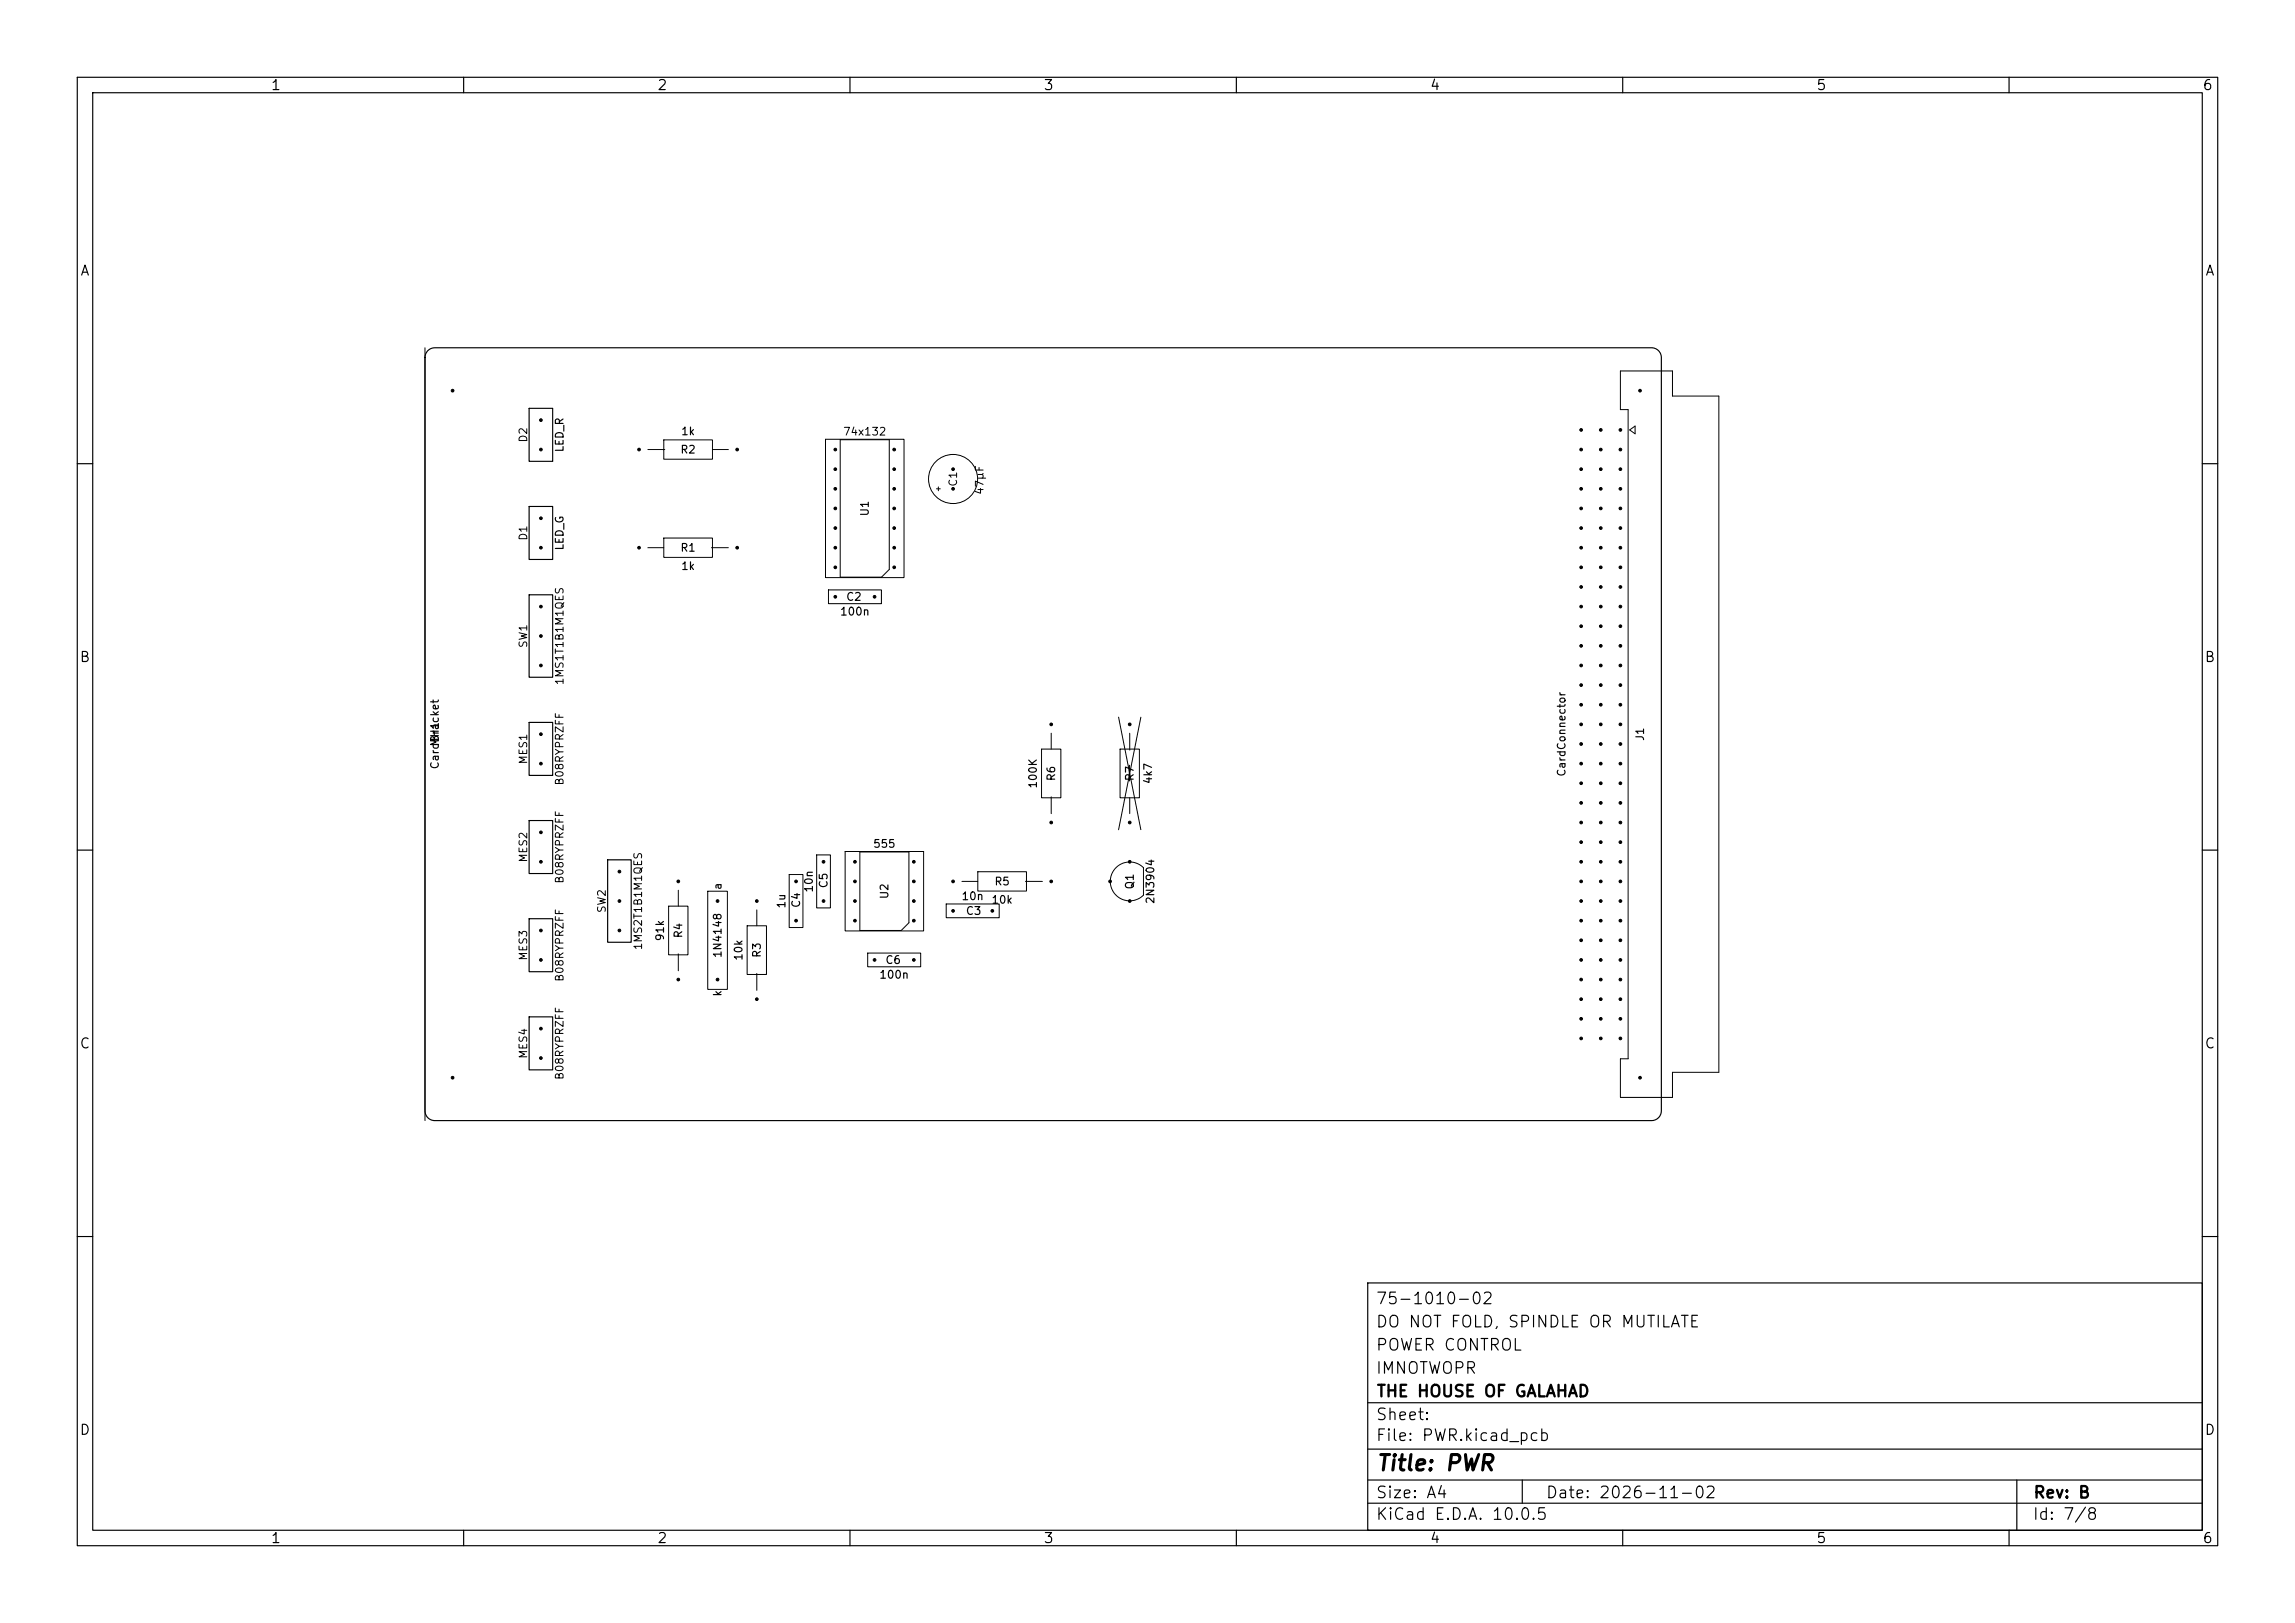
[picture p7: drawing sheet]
<svg xmlns="http://www.w3.org/2000/svg" width="297mm" height="210mm" viewBox="0 0 297 210" stroke-linecap="round" stroke-linejoin="round" font-family="sans-serif">
<defs><g id="words">
<text font-size="2" x="178" y="190.8">Title: PWR</text>
<g font-size="1.5">
<text x="178" y="172.1">DO NOT FOLD, SPINDLE OR MUTILATE</text>
<text x="178" y="169.1">75-1010-02</text>
<text x="178" y="178.1">IMNOTWOPR</text>
<text x="178" y="175.1">POWER CONTROL</text>
<text x="178" y="184.1">Sheet:</text>
<text x="178" y="181.1">THE HOUSE OF GALAHAD</text>
<text x="178" y="186.8">File: PWR.kicad_pcb</text>
<text x="178" y="197">KiCad E.D.A. 10.0.5</text>
<text x="178" y="194.2">Size: A4</text>
<text x="200" y="194.2">Date: 2026-11-02</text>
<text x="263" y="197">Id: 7/8</text>
<text x="263" y="194.2">Rev: B</text>
</g>
<g font-size="1.3">
<text x="35" y="12">1</text>
<text x="85" y="12">2</text>
<text x="135" y="12">3</text>
<text x="185" y="12">4</text>
<text x="235" y="12">5</text>
<text x="285" y="12">6</text>
<text x="10.3" y="36">A</text>
<text x="285.3" y="36">A</text>
<text x="10.2" y="86">B</text>
<text x="285.2" y="86">B</text>
<text x="10.2" y="136">C</text>
<text x="285.2" y="136">C</text>
<text x="10.2" y="186">D</text>
<text x="285.2" y="186">D</text>
<text x="35" y="200">1</text>
<text x="85" y="200">2</text>
<text x="135" y="200">3</text>
<text x="185" y="200">4</text>
<text x="235" y="200">5</text>
<text x="285" y="200">6</text>
</g>
<g font-size="1">
<text x="68.5" y="57.3" transform="rotate(-90 68.5 57.3)">D2</text>
<text x="73.2" y="58.6" transform="rotate(-90 73.2 58.6)">LED_R</text>
<text x="88" y="58.9">R2</text>
<text x="88.1" y="56.6">1k</text>
<text x="109" y="56.6">74x132</text>
<text x="124.1" y="63.1" transform="rotate(-90 124.1 63.1)">C1</text>
<text x="127.5" y="64.1" transform="rotate(-90 127.5 64.1)">47µF</text>
<text x="68.5" y="70" transform="rotate(-90 68.5 70)">D1</text>
<text x="73.2" y="71.3" transform="rotate(-90 73.2 71.3)">LED_G</text>
<text x="88" y="71.6">R1</text>
<text x="112.7" y="66.9" transform="rotate(-90 112.7 66.9)">U1</text>
<text x="88.1" y="74">1k</text>
<text x="109.4" y="78">C2</text>
<text x="68.5" y="83.9" transform="rotate(-90 68.5 83.9)">SW1</text>
<text x="108.6" y="79.9">100n</text>
<text x="73.2" y="88.7" transform="rotate(-90 73.2 88.7)">1MS1T1B1M1QES</text>
<text x="213" y="96" transform="rotate(-90 213 96)">J1</text>
<text x="57" y="99.6" transform="rotate(-90 57 99.6)">CardBracket</text>
<text x="57" y="96.7" transform="rotate(-90 57 96.7)">MH1</text>
<text x="68.5" y="99" transform="rotate(-90 68.5 99)">MES1</text>
<text x="73.2" y="101.7" transform="rotate(-90 73.2 101.7)">B08RYPRZFF</text>
<text x="136.8" y="101.2" transform="rotate(-90 136.8 101.2)">R6</text>
<text x="147" y="101.2" transform="rotate(-90 147 101.2)">R7</text>
<text x="149.3" y="101.5" transform="rotate(-90 149.3 101.5)">4k7</text>
<text x="202.8" y="100.6" transform="rotate(-90 202.8 100.6)">CardConnector</text>
<text x="134.4" y="102.1" transform="rotate(-90 134.4 102.1)">100K</text>
<text x="68.5" y="111.7" transform="rotate(-90 68.5 111.7)">MES2</text>
<text x="112.9" y="109.9">555</text>
<text x="73.2" y="114.4" transform="rotate(-90 73.2 114.4)">B08RYPRZFF</text>
<text x="78.6" y="118.2" transform="rotate(-90 78.6 118.2)">SW2</text>
<text x="93.6" y="115.2" transform="rotate(-90 93.6 115.2)">a</text>
<text x="101.9" y="117.6" transform="rotate(-90 101.9 117.6)">1u</text>
<text x="103.8" y="117.6" transform="rotate(-90 103.8 117.6)">C4</text>
<text x="105.4" y="115.6" transform="rotate(-90 105.4 115.6)">10n</text>
<text x="107.3" y="115" transform="rotate(-90 107.3 115)">C5</text>
<text x="115.2" y="116.4" transform="rotate(-90 115.2 116.4)">U2</text>
<text x="124.4" y="116.7">10n</text>
<text x="124.9" y="118.6">C3</text>
<text x="128.2" y="117.2">10k</text>
<text x="128.6" y="114.8">R5</text>
<text x="147" y="115.2" transform="rotate(-90 147 115.2)">Q1</text>
<text x="149.6" y="117.1" transform="rotate(-90 149.6 117.1)">2N3904</text>
<text x="68.5" y="124.4" transform="rotate(-90 68.5 124.4)">MES3</text>
<text x="83.3" y="123" transform="rotate(-90 83.3 123)">1MS2T1B1M1QES</text>
<text x="86.2" y="121.9" transform="rotate(-90 86.2 121.9)">91k</text>
<text x="88.5" y="121.5" transform="rotate(-90 88.5 121.5)">R4</text>
<text x="93.6" y="124" transform="rotate(-90 93.6 124)">1N4148</text>
<text x="96.3" y="124.4" transform="rotate(-90 96.3 124.4)">10k</text>
<text x="98.7" y="124" transform="rotate(-90 98.7 124)">R3</text>
<text x="114.5" y="125">C6</text>
<text x="73.2" y="127.1" transform="rotate(-90 73.2 127.1)">B08RYPRZFF</text>
<text x="93.6" y="129" transform="rotate(-90 93.6 129)">k</text>
<text x="113.7" y="126.9">100n</text>
<text x="68.5" y="137.1" transform="rotate(-90 68.5 137.1)">MES4</text>
<text x="73.2" y="139.8" transform="rotate(-90 73.2 139.8)">B08RYPRZFF</text>
</g>
</g></defs>
<g fill="none" stroke="#000" stroke-width=".15">
<path d="M10 10h277v190h-277zM12 12h273v186h-273zM60 10v2M110 10v2M160 10v2M210 10v2M260 10v2M55.4 45.4l.3-.3 .6-.1h157.4a1.27 1.27 0 0 1 1.3 1.3v97.4a1.27 1.27 0 0 1-1.3 1.3h-157.4a1.27 1.27 0 0 1-1.3-1.3v-97.4l.1-.6zM68.5 52.8h3v6.9h-3zM10 60h2M68.5 65.5h3v6.9h-3zM68.5 77h3v10.6h-3z"/>
<path d="M285 60h2M68.5 93.5h3v6.8h-3zM146.2 99v2M10 110h2M68.5 106.2h3v6.8h-3zM68.5 118.9h3v6.8h-3zM78.6 111.3h3.1v10.6h-3.1zM285 110h2M68.5 131.6h3v6.8h-3zM10 160h2M177 166h108v32h-108zM285 160h2"/>
<path d="M60 198v2M110 198v2M160 198v2M177 194.5h108M177 191.5h108M177 187.5h108M177 181.5h108M197 191.5v3M210 198v2M260 198v2M261 191.5v6.5"/>
</g>
<g fill="none" stroke="#000" stroke-width=".13">
<path d="M55 45v100M83.8 58.2h2.2M85.9 56.9h6.3v2.5h-6.3zM92.2 58.2h2.1M106.8 56.8h10.2v17.9h-10.2zM108.7 56.9h6.4v16.8l-1 1h-5.4zM209.7 48h6.7v3.3h6v87.5h-6v3.2h-6.7v-5h1v-84h-1zM210.9 55.6l.7-.5v1zM83.8 70.9h2.1M85.9 69.6h6.3v2.5h-6.3zM92.1 70.9h2.2M107.2 76.3h6.9v1.8h-6.9z"/>
<path d="M121.2 63.3h.5M121.4 63v.5M134.8 96.9h2.5v6.3h-2.5zM136 94.9v2M144.8 92.8l2.8 14.6M144.9 96.9h2.6v6.3h-2.6zM146.2 94.9v2.2M147.6 92.8l-2.8 14.6M86.5 117.2h2.5v6.3h-2.5zM87.8 115.2v2.1M91.6 115.3h2.5v12.7h-2.5zM96.7 119.8h2.5v6.3h-2.5z"/>
<path d="M97.9 117.7v2.1M102.1 113.2h1.8v6.8h-1.8zM105.7 110.6h1.8v6.9h-1.8zM109.4 110.2h10.1v10.3h-10.1zM111.3 110.2h6.3v9.2l-1 1h-5.3zM122.5 117h6.8v1.7h-6.8zM124.5 114.1h2M126.5 112.8h6.3v2.5h-6.3zM132.7 114.1h2.2M136 103.1v2.2M144.4 112.3a2.51 2.51 0 0 1 3.6 0v3.5a2.51 2.51 0 0 1-3.6 0 2.51 2.51 0 0 1 0-3.5zM146.2 103.2v2.1"/>
<path d="M87.8 123.4v2.2M97.9 126v2.1M112.3 123.3h6.8v1.8h-6.8z"/>
<circle cx="123.3" cy="62" r="3.2"/>
</g>
<g fill="#000" stroke="#000" stroke-width=".13">
<circle cx="58.6" cy="50.6" r=".17"/>
<circle cx="70" cy="54.4" r=".17"/>
<circle cx="70" cy="58.2" r=".17"/>
<circle cx="82.7" cy="58.2" r=".17"/>
<circle cx="95.4" cy="58.2" r=".17"/>
<circle cx="108.1" cy="58.2" r=".17"/>
<circle cx="115.7" cy="58.2" r=".17"/>
<circle cx="204.6" cy="58.2" r=".17"/>
<circle cx="204.6" cy="55.6" r=".17"/>
<circle cx="207.2" cy="55.6" r=".17"/>
<circle cx="207.2" cy="58.2" r=".17"/>
<circle cx="209.7" cy="55.6" r=".17"/>
<circle cx="209.7" cy="58.2" r=".17"/>
<circle cx="212.2" cy="50.6" r=".17"/>
<circle cx="70" cy="67.1" r=".17"/>
<circle cx="70" cy="78.5" r=".17"/>
<circle cx="70" cy="70.9" r=".17"/>
<circle cx="82.7" cy="70.9" r=".17"/>
<circle cx="95.4" cy="70.9" r=".17"/>
<circle cx="108.1" cy="68.3" r=".17"/>
<circle cx="108.1" cy="65.8" r=".17"/>
<circle cx="108.1" cy="73.4" r=".17"/>
<circle cx="108.1" cy="63.3" r=".17"/>
<circle cx="108.1" cy="70.9" r=".17"/>
<circle cx="108.1" cy="77.2" r=".17"/>
<circle cx="108.1" cy="60.7" r=".17"/>
<circle cx="113.2" cy="77.2" r=".17"/>
<circle cx="115.7" cy="63.3" r=".17"/>
<circle cx="115.7" cy="65.8" r=".17"/>
<circle cx="115.7" cy="60.7" r=".17"/>
<circle cx="115.7" cy="68.3" r=".17"/>
<circle cx="115.7" cy="73.4" r=".17"/>
<circle cx="115.7" cy="70.9" r=".17"/>
<circle cx="123.3" cy="60.7" r=".17"/>
<circle cx="123.3" cy="63.3" r=".17"/>
<circle cx="204.6" cy="63.3" r=".17"/>
<circle cx="204.6" cy="78.5" r=".17"/>
<circle cx="204.6" cy="68.3" r=".17"/>
<circle cx="204.6" cy="60.7" r=".17"/>
<circle cx="204.6" cy="65.8" r=".17"/>
<circle cx="204.6" cy="73.4" r=".17"/>
<circle cx="204.6" cy="76" r=".17"/>
<circle cx="204.6" cy="70.9" r=".17"/>
<circle cx="207.2" cy="76" r=".17"/>
<circle cx="207.2" cy="63.3" r=".17"/>
<circle cx="207.2" cy="60.7" r=".17"/>
<circle cx="207.2" cy="65.8" r=".17"/>
<circle cx="207.2" cy="70.9" r=".17"/>
<circle cx="207.2" cy="78.5" r=".17"/>
<circle cx="207.2" cy="68.3" r=".17"/>
<circle cx="207.2" cy="73.4" r=".17"/>
<circle cx="209.7" cy="63.3" r=".17"/>
<circle cx="209.7" cy="78.5" r=".17"/>
<circle cx="209.7" cy="60.7" r=".17"/>
<circle cx="209.7" cy="76" r=".17"/>
<circle cx="209.7" cy="65.8" r=".17"/>
<circle cx="209.7" cy="73.4" r=".17"/>
<circle cx="209.7" cy="68.3" r=".17"/>
<circle cx="209.7" cy="70.9" r=".17"/>
<circle cx="70" cy="95" r=".17"/>
<circle cx="70" cy="86.1" r=".17"/>
<circle cx="70" cy="82.3" r=".17"/>
<circle cx="70" cy="98.8" r=".17"/>
<circle cx="136" cy="93.7" r=".17"/>
<circle cx="146.2" cy="93.7" r=".17"/>
<circle cx="204.6" cy="81" r=".17"/>
<circle cx="204.6" cy="86.1" r=".17"/>
<circle cx="204.6" cy="88.7" r=".17"/>
<circle cx="204.6" cy="91.2" r=".17"/>
<circle cx="204.6" cy="93.7" r=".17"/>
<circle cx="204.6" cy="96.3" r=".17"/>
<circle cx="204.6" cy="98.8" r=".17"/>
<circle cx="204.6" cy="83.6" r=".17"/>
<circle cx="207.2" cy="81" r=".17"/>
<circle cx="207.2" cy="86.1" r=".17"/>
<circle cx="207.2" cy="88.7" r=".17"/>
<circle cx="207.2" cy="98.8" r=".17"/>
<circle cx="207.2" cy="83.6" r=".17"/>
<circle cx="207.2" cy="91.2" r=".17"/>
<circle cx="207.2" cy="93.7" r=".17"/>
<circle cx="207.2" cy="96.3" r=".17"/>
<circle cx="209.7" cy="81" r=".17"/>
<circle cx="209.7" cy="88.7" r=".17"/>
<circle cx="209.7" cy="98.8" r=".17"/>
<circle cx="209.7" cy="83.6" r=".17"/>
<circle cx="209.7" cy="86.1" r=".17"/>
<circle cx="209.7" cy="91.2" r=".17"/>
<circle cx="209.7" cy="93.7" r=".17"/>
<circle cx="209.7" cy="96.3" r=".17"/>
<circle cx="70" cy="107.7" r=".17"/>
<circle cx="70" cy="111.5" r=".17"/>
<circle cx="80.2" cy="112.8" r=".17"/>
<circle cx="80.2" cy="116.6" r=".17"/>
<circle cx="87.8" cy="114.1" r=".17"/>
<circle cx="92.9" cy="116.6" r=".17"/>
<circle cx="97.9" cy="116.6" r=".17"/>
<circle cx="103" cy="119.1" r=".17"/>
<circle cx="103" cy="114.1" r=".17"/>
<circle cx="106.6" cy="116.6" r=".17"/>
<circle cx="106.6" cy="111.5" r=".17"/>
<circle cx="110.6" cy="116.6" r=".17"/>
<circle cx="110.6" cy="114.1" r=".17"/>
<circle cx="110.6" cy="111.5" r=".17"/>
<circle cx="110.6" cy="119.1" r=".17"/>
<circle cx="118.3" cy="116.6" r=".17"/>
<circle cx="118.3" cy="111.5" r=".17"/>
<circle cx="118.3" cy="119.1" r=".17"/>
<circle cx="118.3" cy="114.1" r=".17"/>
<circle cx="123.3" cy="114.1" r=".17"/>
<circle cx="123.3" cy="117.9" r=".17"/>
<circle cx="128.4" cy="117.9" r=".17"/>
<circle cx="136" cy="106.4" r=".17"/>
<circle cx="136" cy="114.1" r=".17"/>
<circle cx="143.7" cy="114.1" r=".17"/>
<circle cx="146.2" cy="106.4" r=".17"/>
<circle cx="146.2" cy="116.6" r=".17"/>
<circle cx="146.2" cy="111.5" r=".17"/>
<circle cx="204.6" cy="106.4" r=".17"/>
<circle cx="204.6" cy="109" r=".17"/>
<circle cx="204.6" cy="101.4" r=".17"/>
<circle cx="204.6" cy="103.9" r=".17"/>
<circle cx="204.6" cy="111.5" r=".17"/>
<circle cx="204.6" cy="116.6" r=".17"/>
<circle cx="204.6" cy="114.1" r=".17"/>
<circle cx="204.6" cy="119.1" r=".17"/>
<circle cx="207.2" cy="109" r=".17"/>
<circle cx="207.2" cy="111.5" r=".17"/>
<circle cx="207.2" cy="119.1" r=".17"/>
<circle cx="207.2" cy="103.9" r=".17"/>
<circle cx="207.2" cy="114.1" r=".17"/>
<circle cx="207.2" cy="106.4" r=".17"/>
<circle cx="207.2" cy="116.6" r=".17"/>
<circle cx="207.2" cy="101.4" r=".17"/>
<circle cx="209.7" cy="109" r=".17"/>
<circle cx="209.7" cy="111.5" r=".17"/>
<circle cx="209.7" cy="116.6" r=".17"/>
<circle cx="209.7" cy="119.1" r=".17"/>
<circle cx="209.7" cy="101.4" r=".17"/>
<circle cx="209.7" cy="106.4" r=".17"/>
<circle cx="209.7" cy="114.1" r=".17"/>
<circle cx="209.7" cy="103.9" r=".17"/>
<circle cx="58.6" cy="139.5" r=".17"/>
<circle cx="70" cy="133.1" r=".17"/>
<circle cx="70" cy="136.9" r=".17"/>
<circle cx="70" cy="120.4" r=".17"/>
<circle cx="70" cy="124.2" r=".17"/>
<circle cx="80.2" cy="120.4" r=".17"/>
<circle cx="87.8" cy="126.8" r=".17"/>
<circle cx="92.9" cy="126.8" r=".17"/>
<circle cx="97.9" cy="129.3" r=".17"/>
<circle cx="113.2" cy="124.2" r=".17"/>
<circle cx="118.3" cy="124.2" r=".17"/>
<circle cx="204.6" cy="134.4" r=".17"/>
<circle cx="204.6" cy="131.8" r=".17"/>
<circle cx="204.6" cy="129.3" r=".17"/>
<circle cx="204.6" cy="126.8" r=".17"/>
<circle cx="204.6" cy="121.7" r=".17"/>
<circle cx="204.6" cy="124.2" r=".17"/>
<circle cx="207.2" cy="131.8" r=".17"/>
<circle cx="207.2" cy="134.4" r=".17"/>
<circle cx="207.2" cy="129.3" r=".17"/>
<circle cx="207.2" cy="126.8" r=".17"/>
<circle cx="207.2" cy="124.2" r=".17"/>
<circle cx="207.2" cy="121.7" r=".17"/>
<circle cx="209.7" cy="129.3" r=".17"/>
<circle cx="209.7" cy="131.8" r=".17"/>
<circle cx="209.7" cy="134.4" r=".17"/>
<circle cx="209.7" cy="126.8" r=".17"/>
<circle cx="209.7" cy="121.7" r=".17"/>
<circle cx="209.7" cy="124.2" r=".17"/>
<circle cx="212.2" cy="139.5" r=".17"/>
</g>
<use href="#words"/>
</svg>
